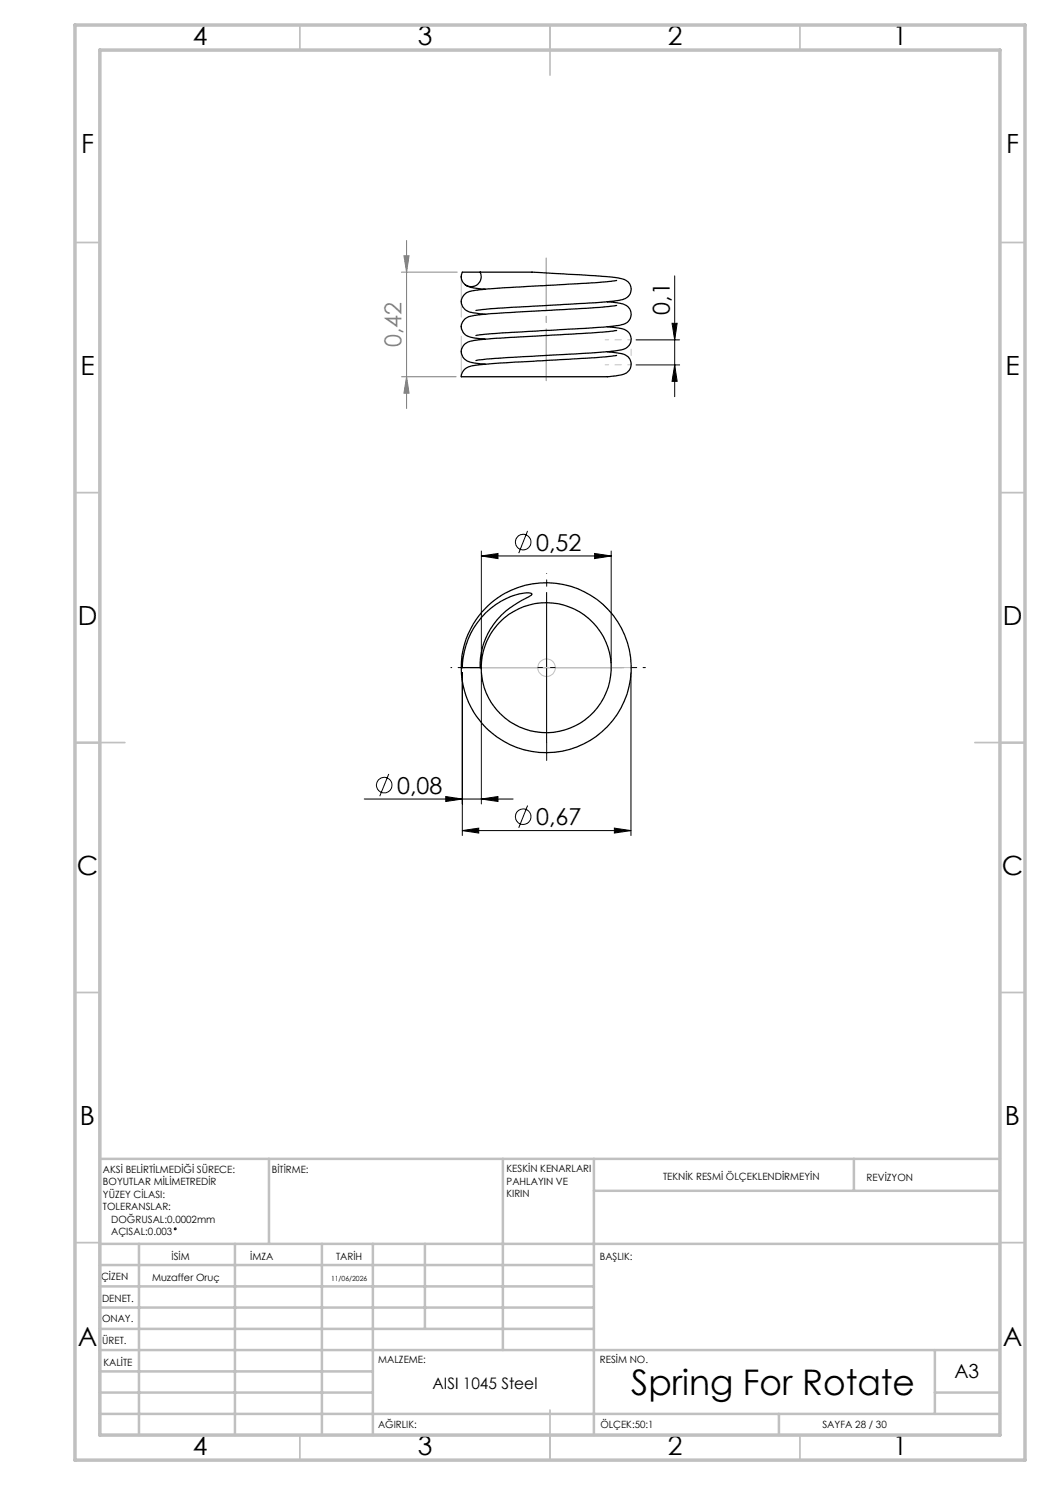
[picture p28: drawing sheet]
<svg xmlns="http://www.w3.org/2000/svg" width="210mm" height="297mm" viewBox="0 0 210 297" stroke-linecap="round" stroke-linejoin="round" font-family="sans-serif">
<defs><g id="words">
<text font-size="7.1" x="126.2" y="279">Spring For Rotate</text>
<g font-size="5.3">
<text x="38.5" y="8.9">4</text>
<text x="83.5" y="8.9">3</text>
<text x="133.6" y="8.9">2</text>
<text x="178.6" y="8.9">1</text>
<text x="16.2" y="30.7">F</text>
<text x="201.2" y="30.7">F</text>
<text x="16.1" y="74.9">E</text>
<text x="201.1" y="74.9">E</text>
<text x="15.5" y="124.9">D</text>
<text x="200.5" y="124.9">D</text>
<text x="15.4" y="174.9">C</text>
<text x="200.4" y="174.9">C</text>
<text x="16" y="224.9">B</text>
<text x="201" y="224.9">B</text>
<text x="15.5" y="269.2">A</text>
<text x="200.5" y="269.2">A</text>
<text x="38.5" y="290.9">4</text>
<text x="83.5" y="290.9">3</text>
<text x="133.6" y="290.9">2</text>
<text x="178.6" y="290.9">1</text>
</g>
<g font-size="4.7">
<text x="133.9" y="62.9" transform="rotate(-90 133.9 62.9)">0,1</text>
<text x="107.2" y="110.1">0,52</text>
<text x="79.4" y="158.7">0,08</text>
<text x="107.2" y="165">0,67</text>
</g>
<text font-size="4.7" fill="#808080" x="80.3" y="69.4" transform="rotate(-90 80.3 69.4)">0,42</text>
<text font-size="3.9" x="190.9" y="275.5">A3</text>
<text font-size="3.2" x="86.5" y="277.9">AISI 1045 Steel</text>
<g font-size="2">
<text x="20.6" y="234.6">AKSİ BELİRTİLMEDİĞİ SÜRECE:</text>
<text x="20.6" y="237.1">BOYUTLAR MİLİMETREDİR</text>
<text x="20.6" y="239.6">YÜZEY CİLASI:</text>
<text x="54.4" y="234.6">BİTİRME:</text>
<text x="101.3" y="234.5">KESKİN KENARLARI</text>
<text x="101.3" y="237">PAHLAYIN VE</text>
<text x="101.3" y="239.5">KIRIN</text>
<text x="132.6" y="236">TEKNİK RESMİ ÖLÇEKLENDİRMEYİN</text>
<text x="173.3" y="236.2">REVİZYON</text>
<text x="20.6" y="242.1">TOLERANSLAR:</text>
<text x="22.2" y="244.6">DOĞRUSAL:0.0002mm</text>
<text x="22.2" y="247.1">AÇISAL:0.003</text>
<text x="34.3" y="252">İSİM</text>
<text x="50" y="251.9">İMZA</text>
<text x="67.2" y="251.9">TARİH</text>
<text x="120" y="251.9">BAŞLIK:</text>
<text x="20.2" y="256.1">ÇİZEN</text>
<text x="30.4" y="256.1">Muzaffer Oruç</text>
<text x="20.4" y="260.3">DENET.</text>
<text x="20.4" y="264.4">ONAY.</text>
<text x="20.5" y="268.8">ÜRET.</text>
<text x="20.7" y="273.1">KALİTE</text>
<text x="75.6" y="272.5">MALZEME:</text>
<text x="120" y="272.5">RESİM NO.</text>
<text x="75.6" y="285.5">AĞIRLIK:</text>
<text x="120.1" y="285.6">ÖLÇEK:50:1</text>
<text x="164.5" y="285.6">SAYFA 28 / 30</text>
</g>
<text font-size="1.4" x="66.2" y="256.1">11/06/2026</text>
</g></defs>
<g fill="none" stroke="#000" stroke-width=".2">
<path d="M134.9 55.2v24.1M127.2 73h8.7M127.2 68h8.7M134.4 64.7h1l-.5 3.3zM134.9 73l.5 3.3h-1zM96.3 111.2l3.3-.5v1zM96.3 110.2v22.3M96.3 111.2h25.9M105.5 106.2l-1.7 4.4M109.3 118.5v30.1M118.9 110.7l3.3 .5-3.3 .5zM122.2 110.2v22.3"/>
<path d="M92.5 134.5v32.6M94.3 133.5h30M96.3 134.5v26.3M126.2 134.5v32.6M72.8 159.8h29.8M77.8 154.8l-1.8 4.4M89.1 159.3l3.4 .5-3.4 .5zM96.3 159.8l3.3-.5v1zM92.5 166.1l3.2-.5v1zM92.5 166.1h33.7M105.5 161.1l-1.7 4.5M122.9 165.6l3.3 .5-3.3 .5z"/>
<circle cx="104.6" cy="108.4" r="1.56"/>
<circle cx="76.8" cy="157" r="1.55"/>
<circle cx="104.6" cy="163.3" r="1.56"/>
<circle cx="35" cy="245.8" r=".19"/>
</g>
<circle cx="109.3" cy="133.5" r="1.75" fill="none" stroke="#c0c0c0" stroke-width=".2"/>
<path d="M80.3 54.4h11.1M80.8 51.1h1l-.5 3.3zM81.3 48.1v33.6M80.3 75.3h10.9M81.3 75.3l.5 3.3h-1z" fill="none" stroke="#808080" stroke-width=".2"/>
<path d="M109.3 118.5v-3.8" fill="none" stroke="#000" stroke-width=".2" stroke-dasharray="15.2 1.3 1.3 1.3" stroke-dashoffset="15.2"/>
<path d="M94.3 133.5h-4.1" fill="none" stroke="#000" stroke-width=".2" stroke-dasharray="15.2 1.3 1.3 1.3" stroke-dashoffset="15.1"/>
<path d="M109.3 148.5v3.6" fill="none" stroke="#000" stroke-width=".2" stroke-dasharray="15.2 1.3 1.3 1.3"/>
<path d="M124.3 133.5h4.8" fill="none" stroke="#000" stroke-width=".2" stroke-dasharray="15.2 1.3 1.3 1.3" stroke-dashoffset="14.8"/>
<path d="M109.2 76.1v-24.5" fill="none" stroke="#808080" stroke-width=".2" stroke-dasharray="15.2 1.3 1.3 1.3" stroke-dashoffset="4.9"/>
<path d="M92.5 133.5h33.7" fill="none" stroke="#c0c0c0" stroke-width=".2" stroke-dasharray="15.2 1.3 1.3 1.3" stroke-dashoffset=".3"/>
<path d="M96.3 133.5h25.9" fill="none" stroke="#c0c0c0" stroke-width=".2" stroke-dasharray="15.2 1.3 1.3 1.3" stroke-dashoffset="4.2"/>
<path d="M126.2 73v-5M126.2 73h-5.2M126.2 68h-5.2" fill="none" stroke="#c0c0c0" stroke-width=".2" stroke-dasharray="15.2 1.3 1.3 1.3" stroke-dashoffset="14.6"/>
<path d="M92.3 75.3v-20" fill="none" stroke="#c0c0c0" stroke-width=".2" stroke-dasharray="15.2 1.3 1.3 1.3" stroke-dashoffset="7.1"/>
<g fill="none" stroke="#c0c0c0" stroke-width=".35">
<path d="M60 5v5M110 5v10M160 5v5M15 48.5h5M200 48.5h5M15 98.5h5M200 98.5h5M15 148.5h10M195 148.5h10M15 198.5h5M200 198.5h5M15 248.5h5"/>
<path d="M200 248.5h5M60 287v5M110 282v10M160 287v5"/>
</g>
<g fill="none" stroke="#c0c0c0" stroke-width=".5">
<path d="M53.8 231.8v17M100.6 231.8v38.2M118.8 231.8v55.2M118.8 238.2h81.2M170.8 231.8v6.4M200 231.8h-180v55.2M20 248.8h180M20 257.3h98.8M20 253h98.8M27.8 248.8v38.2M47 248.8v38.2M64.4 248.8v38.2"/>
<path d="M74.6 248.8v38.2M85 248.8v17M20 265.8h98.8M20 261.5h98.8M20 278.5h54.6M20 274.3h54.6M20 270h180M187 278.5h13M187 270v12.8M20 282.8h180M155.8 282.8v4.2"/>
</g>
<path d="M15 5h190v287h-190zM20 10h180v277h-180z" fill="none" stroke="#c0c0c0" stroke-width=".7"/>
<g fill="#000">
<path d="M134.9 73l.5 3.3h-1zM134.4 64.7h1l-.5 3.3z"/>
<path d="M96.3 111.2l3.3-.5v1zM118.9 110.7l3.3 .5-3.3 .5zM92.5 166.1l3.2-.5v1zM122.9 165.6l3.3 .5-3.3 .5zM89.1 159.3l3.4 .5-3.4 .5zM96.3 159.8l3.3-.5v1z"/>
</g>
<path d="M80.8 51.1h1l-.5 3.3zM81.3 75.3l.5 3.3h-1z" fill="#808080"/>
<g fill="none" stroke="#000" stroke-width=".25">
<path d="M92.3 55.3v.2M92.5 54.4h3.5a2 2 0 0 1-1.8 2.9 2 2 0 0 1-1.7-2.9zM93.1 57l1.2 .5 2.7 .4M96.1 54.4h10.3l5.6 .3a96.5 96.5 0 0 1 12.6 1.1 2.11 2.11 0 0 1 1.6 2.2 2.11 2.11 0 0 1-2 2 76.3 76.3 0 0 1-11.4 .9l-7.1 .4a91.5 91.5 0 0 0-10.5 .8M123.3 56.1l-4.2 .4-17 1a36.1 36.1 0 0 0-8.4 .9 2.15 2.15 0 0 0-1.4 2.4 2.15 2.15 0 0 0 2.2 1.7l2.5 .4M121.5 65.3l1.2 .2a4.4 4.4 0 0 1 3 1 2.23 2.23 0 0 1 .2 2.4 2.23 2.23 0 0 1-2.1 1.2l-5.9 .5-13.2 .7a71 71 0 0 0-9.5 .8M121.5 60.4h.5a6.5 6.5 0 0 1 3.6 .9 2.2 2.2 0 0 1 .4 2.4 2.2 2.2 0 0 1-2 1.3 252 252 0 0 1-18.3 1.3l-7.5 .4-3 .4M121.5 70.3l1.2 .2a4.4 4.4 0 0 1 3 1 2.23 2.23 0 0 1 .2 2.4 2.23 2.23 0 0 1-2.1 1.2 27.8 27.8 0 0 1-6.6 .2h-24.9a2.08 2.08 0 0 1 1.4-1.9 36.1 36.1 0 0 1 8.4-.9l17-1 4.2-.4M123.3 61.1l-3.4 .4-13 .7a102.7 102.7 0 0 0-12.5 1 2.17 2.17 0 0 0-2.2 2.2 2.17 2.17 0 0 0 2.3 2.1l2.5 .3M123.3 66.1l-5.1 .5-15.2 .8a61 61 0 0 0-8.8 .8 2.16 2.16 0 0 0-1.9 2.3 2.16 2.16 0 0 0 2.2 2l2.5 .3M92.3 133.5h.2M92.5 133.5a15.2 15.2 0 0 1 12.2-14.9l1.6 .1 .1 .1-.4 .4a17.4 17.4 0 0 0-8.8 8.4 14.1 14.1 0 0 0-1.2 5.9"/>
<path d="M92.5 133.5h3.5M96 133.5h.2"/>
<circle cx="109.2" cy="133.5" r="13"/>
<circle cx="109.3" cy="133.5" r="17"/>
</g>
<use href="#words"/>
</svg>
